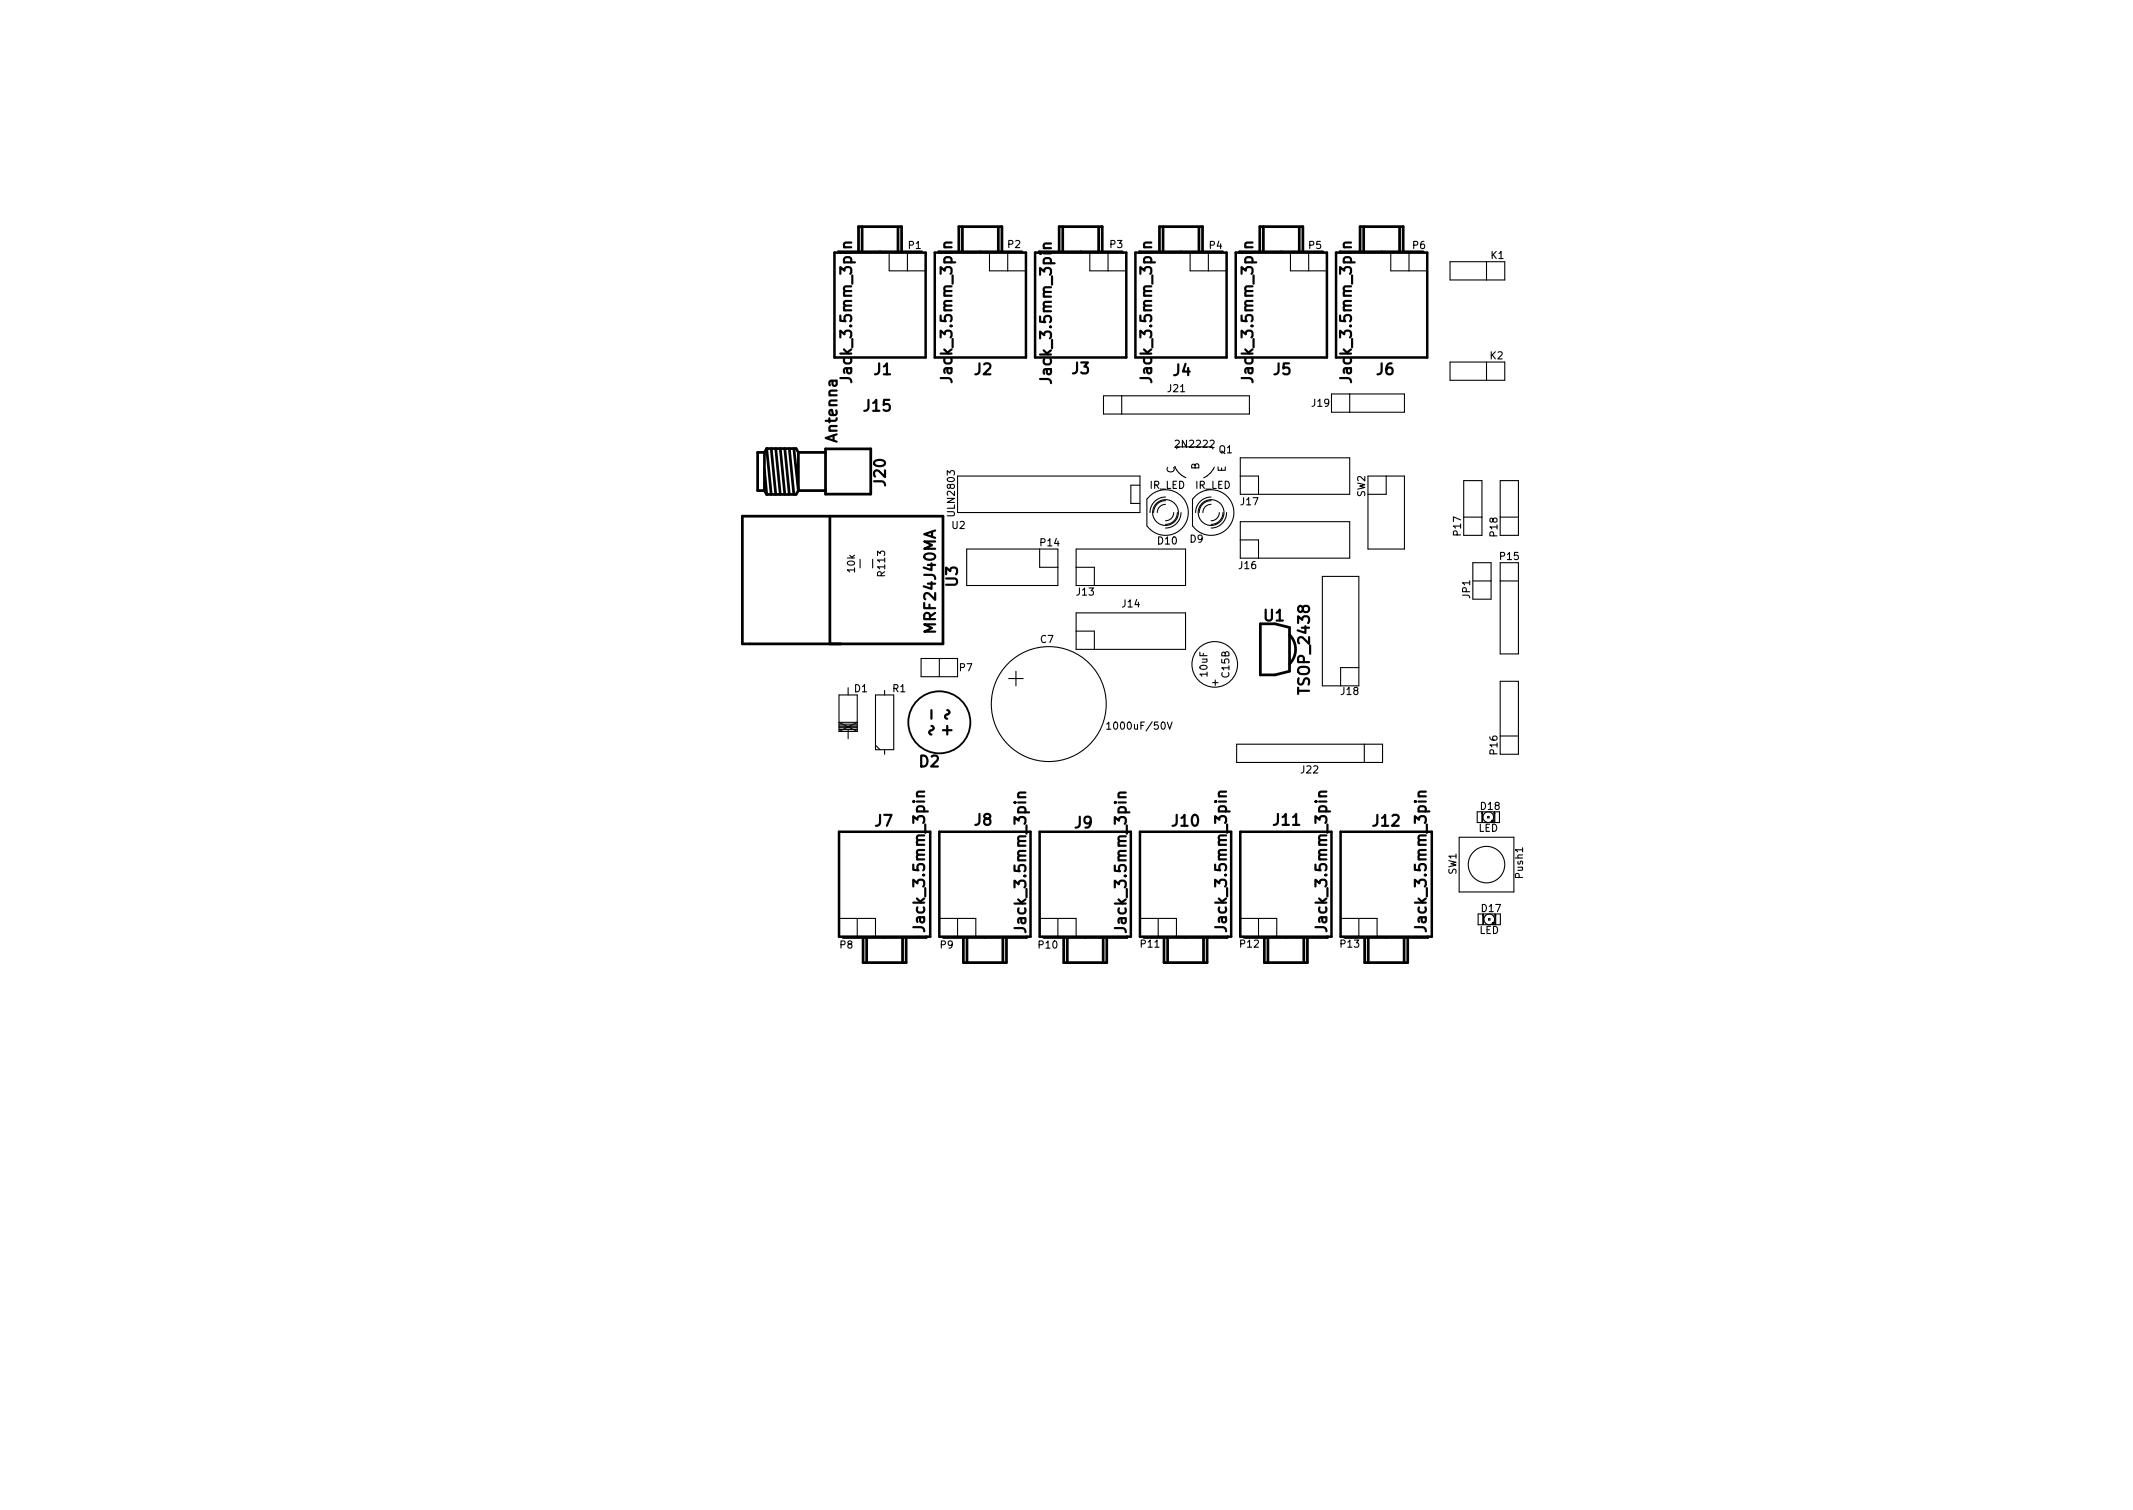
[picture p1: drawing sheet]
<svg xmlns="http://www.w3.org/2000/svg" width="297mm" height="210mm" viewBox="0 0 297 210" stroke-linecap="round" stroke-linejoin="round" font-family="sans-serif">
<defs><g id="words">
<g font-size="2.1">
<text x="118.6" y="52.5" transform="rotate(-90 118.6 52.5)">Jack_3.5mm_3pin</text>
<text x="121.8" y="52.2">J1</text>
<text x="132.6" y="52.5" transform="rotate(-90 132.6 52.5)">Jack_3.5mm_3pin</text>
<text x="135.7" y="52.2">J2</text>
<text x="146.4" y="52.6" transform="rotate(-90 146.4 52.6)">Jack_3.5mm_3pin</text>
<text x="149.3" y="52.1">J3</text>
<text x="160.4" y="52.5" transform="rotate(-90 160.4 52.5)">Jack_3.5mm_3pin</text>
<text x="163.4" y="52.3">J4</text>
<text x="174.5" y="52.5" transform="rotate(-90 174.5 52.5)">Jack_3.5mm_3pin</text>
<text x="177.4" y="52.2">J5</text>
<text x="188.2" y="52.5" transform="rotate(-90 188.2 52.5)">Jack_3.5mm_3pin</text>
<text x="191.7" y="52.2">J6</text>
<text x="120.4" y="57.3">J15</text>
<text x="116.6" y="61.4" transform="rotate(-90 116.6 61.4)">Antenna</text>
<text x="123.3" y="67.6" transform="rotate(-90 123.3 67.6)">J20</text>
<text x="133.3" y="81.6" transform="rotate(-90 133.3 81.6)">U3</text>
<text x="130.3" y="87.9" transform="rotate(-90 130.3 87.9)">MRF24J40MA</text>
<text x="176.1" y="86.5">U1</text>
<text x="182.4" y="96.3" transform="rotate(-90 182.4 96.3)">TSOP_2438</text>
<text x="128.1" y="106.8">D2</text>
<text x="121.9" y="115.1">J7</text>
<text x="135.7" y="114.9">J8</text>
<text x="149.7" y="115.3">J9</text>
<text x="163.3" y="115.1">J10</text>
<text x="177.4" y="114.9">J11</text>
<text x="191.3" y="115.1">J12</text>
<text x="128.8" y="129" transform="rotate(-90 128.8 129)">Jack_3.5mm_3pin</text>
<text x="142.9" y="129.1" transform="rotate(-90 142.9 129.1)">Jack_3.5mm_3pin</text>
<text x="156.8" y="129.1" transform="rotate(-90 156.8 129.1)">Jack_3.5mm_3pin</text>
<text x="170.8" y="129" transform="rotate(-90 170.8 129)">Jack_3.5mm_3pin</text>
<text x="184.8" y="129" transform="rotate(-90 184.8 129)">Jack_3.5mm_3pin</text>
<text x="198.6" y="129" transform="rotate(-90 198.6 129)">Jack_3.5mm_3pin</text>
</g>
<g font-size="1.4">
<text x="126.5" y="34.7">P1</text>
<text x="140.4" y="34.5">P2</text>
<text x="154.6" y="34.5">P3</text>
<text x="168.4" y="34.7">P4</text>
<text x="182.3" y="34.7">P5</text>
<text x="196.8" y="34.7">P6</text>
<text x="207.6" y="36.1">K1</text>
<text x="207.5" y="50">K2</text>
<text x="162.7" y="54.6">J21</text>
<text x="182.7" y="56.6">J19</text>
<text x="163.6" y="65.9" transform="rotate(-90 163.6 65.9)">C</text>
<text x="163.9" y="62.3">2N2222</text>
<text x="167" y="65.4" transform="rotate(-90 167 65.4)">B</text>
<text x="169.8" y="63.1">Q1</text>
<text x="170.7" y="65.7" transform="rotate(-90 170.7 65.7)">E</text>
<text x="133" y="71.7" transform="rotate(-90 133 71.7)">ULN2803</text>
<text x="160.1" y="68.1">IR_LED</text>
<text x="166.4" y="68.1">IR_LED</text>
<text x="172.8" y="70.3">J17</text>
<text x="190.1" y="69.2" transform="rotate(-90 190.1 69.2)">SW2</text>
<text x="132.6" y="73.6">U2</text>
<text x="144.9" y="76.1">P14</text>
<text x="161.3" y="75.8">D10</text>
<text x="165.7" y="75.6">D9</text>
<text x="203.4" y="74.5" transform="rotate(-90 203.4 74.5)">P17</text>
<text x="208.5" y="74.6" transform="rotate(-90 208.5 74.6)">P18</text>
<text x="208.9" y="78">P15</text>
<text x="119.1" y="79.6" transform="rotate(-90 119.1 79.6)">10k</text>
<text x="123.2" y="80.1" transform="rotate(-90 123.2 80.1)">R113</text>
<text x="150" y="82.9">J13</text>
<text x="172.6" y="79.2">J16</text>
<text x="204.7" y="83.3" transform="rotate(-90 204.7 83.3)">JP1</text>
<text x="144.9" y="89.5">C7</text>
<text x="156.3" y="84.6">J14</text>
<text x="133.6" y="93.5">P7</text>
<text x="168.1" y="94.1" transform="rotate(-90 168.1 94.1)">10uF</text>
<text x="169.7" y="95.5" transform="rotate(-90 169.7 95.5)">+</text>
<text x="171.2" y="94.3" transform="rotate(-90 171.2 94.3)">C15B</text>
<text x="119" y="96.4">D1</text>
<text x="124.3" y="96.4">R1</text>
<text x="154.8" y="101.6">1000uF/50V</text>
<text x="186.8" y="96.8">J18</text>
<text x="181.2" y="107.7">J22</text>
<text x="208.5" y="105" transform="rotate(-90 208.5 105)">P16</text>
<text x="206.2" y="112.8">D18</text>
<text x="205.9" y="115.8">LED</text>
<text x="202.8" y="121.8" transform="rotate(-90 202.8 121.8)">SW1</text>
<text x="212.1" y="122.2" transform="rotate(-90 212.1 122.2)">Push1</text>
<text x="158.9" y="131.9">P11</text>
<text x="172.8" y="131.9">P12</text>
<text x="186.7" y="131.9">P13</text>
<text x="206" y="130">LED</text>
<text x="206.4" y="127">D17</text>
<text x="117" y="132.1">P8</text>
<text x="131" y="132.1">P9</text>
<text x="144.7" y="132.1">P10</text>
</g>
</g></defs>
<g fill="none" stroke="#000" stroke-width=".15">
<path d="M123.8 35.2h5.1v2.5h-5.1zM126.4 35.2v2.5M137.8 35.2h5.1v2.5h-5.1zM140.3 35.2v2.5M151.8 35.2h5v2.5h-5zM154.3 35.2v2.5M165.7 35.2h5.1v2.5h-5.1zM168.3 35.2v2.5M179.7 35.2h5.1v2.5h-5.1zM182.2 35.2v2.5M193.7 35.2h5.1v2.5h-5.1zM196.2 35.2v2.5"/>
<path d="M201.9 36.4h7.6v2.6h-7.6zM207 36.4v2.6M153.7 55.1h20.3v2.6h-20.3zM156.2 55.1v2.6M185.4 54.9h10.2v2.5h-10.2zM188 54.9v2.5M201.9 50.4h7.6v2.6h-7.6zM207 50.4v2.6M119.8 77.9v1.2M121.5 77.9v1.2M133.3 66.3h25.4v5.1h-25.4zM134.6 76.4h12.7v5.1h-12.7z"/>
<path d="M144.8 76.4v2.6h2.5M149.9 76.4h15.2v5.1h-15.2zM149.9 79h2.5v2.5M158.7 67.6h-1.2v2.5h1.2M159.7 69.5v3.8M159.8 69.5a3.2 3.2 0 0 1 4.6-.5 3.2 3.2 0 0 1 0 4.7 3.2 3.2 0 0 1-4.6-.4M162.3 70.2a1.14 1.14 0 0 0-1.1 1.2M162.3 69.7a1.65 1.65 0 0 0-1.6 1.7M162.3 69.2a2.16 2.16 0 0 0-2.2 2.2M163.4 71.4a1.14 1.14 0 0 1-1.1 1.1M163.9 65.5a2.86 2.86 0 0 0 1.2 1M164 71.4a1.65 1.65 0 0 1-1.7 1.6"/>
<path d="M164 62.2h4.8M164.5 71.4a2.16 2.16 0 0 1-2.2 2.1M166.1 69.5v3.8M166.1 69.5a3.2 3.2 0 0 1 4.7-.5 3.2 3.2 0 0 1 0 4.7 3.2 3.2 0 0 1-4.7-.4M168.7 70.2a1.14 1.14 0 0 0-1.2 1.2M168.7 69.7a1.65 1.65 0 0 0-1.7 1.7M168.7 69.2a2.16 2.16 0 0 0-2.2 2.2M169.1 65a2.98 2.98 0 0 1-1.5 1.5M169.8 71.4a1.14 1.14 0 0 1-1.1 1.1M170.3 71.4a1.65 1.65 0 0 1-1.6 1.6M170.8 71.4a2.16 2.16 0 0 1-2.1 2.1M172.7 72.6h15.3v5.1h-15.3z"/>
<path d="M172.7 63.7h15.3v5.1h-15.3zM172.7 75.2h2.6v2.5M172.7 66.3h2.6v2.5M190.5 66.3h5.1v10.1h-5.1zM193 66.3v2.5h-2.5M203.8 66.9h2.6v7.6h-2.6zM203.8 72h2.6M205.1 78.4h2.5v5h-2.5zM208.9 78.4h2.6v12.7h-2.6zM208.9 66.9h2.6v7.6h-2.6zM208.9 72h2.6M118.1 95.8v1"/>
<path d="M121.9 96.8h2.6v7.6h-2.6zM123.2 96.1v.7M128.3 91.7h5v2.5h-5zM130.8 91.7v2.5M140.5 94.5h2M141.5 93.5v2M149.9 85.3h15.2v5.1h-15.2zM149.9 87.9h2.5v2.5M184.1 80.3h5.1v15.2h-5.1zM189.2 93h-2.5v2.5M205.1 80.9h2.5M208.9 80.9h2.6"/>
<path d="M208.9 94.9h2.6v10.1h-2.6zM116.8 101.3h2.6M116.8 101.1h2.6M116.8 100.8h2.6M116.8 101.6h2.6M116.8 101.8l2.6-1.2h-2.6l2.6 1.2M116.8 101.2h2.6M116.8 101.8h2.6M116.8 101.8v-5h2.6v5M118.1 101.6v1.3M121.9 103.8l.7 .6M123.2 104.4v.6"/>
<path d="M154.1 100.8l.3-.3v1M154.1 101.5h.6M162.6 100.5l.3 1 .3-1M172.2 103.6h20.3v2.6h-20.3zM190 103.6v2.6M203.2 116.6h7.6v7.6h-7.6zM205.7 113h3.1v1.5h-3.1zM206.4 114.5v-1.2h.1v1.2M207.2 113.7h.2v.2h-.2zM207.9 114.2v.3M208.1 114.5v-1.2h.1v1.2M208.1 114.2h-.4v.3"/>
<path d="M208.9 102.5h2.6M116.8 127.9h5.1v2.5h-5.1zM119.4 127.9v2.5M130.8 127.9h5.1v2.5h-5.1zM133.3 127.9v2.5M144.8 127.9h5.1v2.5h-5.1zM147.3 127.9v2.5M158.7 127.9h5.1v2.5h-5.1zM161.3 127.9v2.5M172.7 127.9h5.1v2.5h-5.1zM175.3 127.9v2.5M186.7 127.9h5.1v2.5h-5.1z"/>
<path d="M189.2 127.9v2.5M205.8 127.3h3.1v1.5h-3.1zM206.5 128.7v-1.2h.1v1.2M207.3 127.9h.2v.2h-.2zM208 128.5v.2M208.2 128.7v-1.2h.1v1.2M208.2 128.5h-.4v.2"/>
<circle cx="162.3" cy="71.4" r="1.8"/>
<circle cx="168.7" cy="71.4" r="1.8"/>
<circle cx="146" cy="98" r="8"/>
<circle cx="169.2" cy="92.5" r="3.2"/>
<circle cx="207.3" cy="113.8" r=".74"/>
<circle cx="207" cy="120.4" r="2.54"/>
<circle cx="207.4" cy="128" r=".74"/>
</g>
<path d="M116.2 35.2h12.7v14.6h-12.7zM130.2 35.2h12.7v14.6h-12.7zM144.1 35.2h12.7v14.6h-12.7zM158.1 35.2h12.7v14.6h-12.7zM172.1 35.2h12.7v14.6h-12.7zM186.1 35.2h12.7v14.6h-12.7zM116.8 115.8h12.7v14.6h-12.7zM130.8 115.8h12.7v14.6h-12.7zM144.8 115.8h12.7v14.6h-12.7zM158.7 115.8h12.7v14.6h-12.7zM172.7 115.8h12.7v14.6h-12.7zM186.7 115.8h12.7v14.6h-12.7z" fill="none" stroke="#000" stroke-width=".35"/>
<g fill="none" stroke="#000" stroke-width=".38">
<path d="M116.8 35.1h11.6M119.6 35.1v-3.5h6v3.5M120.1 31.6v3.5M125.1 31.7v3.4M130.7 35.1h11.6M133.5 35.1v-3.5h6v3.5M134 31.6v3.5M139 31.7v3.4M144.7 35.1h11.6M147.5 35.1v-3.5h6v3.5M148 31.6v3.5M153 31.7v3.4"/>
<path d="M158.7 35.1h11.6M161.5 35.1v-3.5h6v3.5M162 31.6v3.5M167 31.7v3.4M172.6 35.1h11.6M175.4 35.1v-3.5h6v3.5M175.9 31.6v3.5M180.9 31.7v3.4M186.6 35.1h11.6M189.4 35.1v-3.5h6v3.5M189.9 31.6v3.5M194.9 31.7v3.4"/>
<path d="M103.4 71.9h27.9v17.8h-27.9zM106.5 63h-1v5.3h1M106.5 65.4l.3 3.4M106.5 68.3l.3 .5M106.5 63v5.3M106.8 62.5l.6 6.3M106.8 62.5l-.3 .5M106.8 62.5h4.1l.3 .5M107.4 62.5l.6 6.3M108 62.5l.7 6.3M108.7 62.5l.6 6.3M109.3 62.5l.6 6.3"/>
<path d="M109.9 62.5l.7 6.3M110.6 62.5l.6 5.8M111.2 63h3.8M111.2 68.3h3.8M111.2 63v5.3M111.2 68.3l-.3 .5h-4.1M115 62.5h6.3v6.3h-6.3zM115.6 71.9v17.8M175.5 86.9v7.1h2l2.1-.5v-6.1l-2.1-.5M179.6 88.4a2.87 2.87 0 0 1 0 4.1M120.2 130.5v3.5h6v-3.5M120.7 130.5v3.4"/>
<path d="M125.7 130.5v3.5M129 130.4v.1h-11.6M134.2 130.5v3.5h6v-3.5M134.7 130.5v3.4M139.7 130.5v3.5M143 130.4v.1h-11.6M148.1 130.5v3.5h6v-3.5M148.6 130.5v3.4M153.6 130.5v3.5M156.9 130.4v.1h-11.6M162.1 130.5v3.5h6v-3.5M162.6 130.5v3.4"/>
<path d="M167.6 130.5v3.5M170.9 130.4v.1h-11.6M176.1 130.5v3.5h6v-3.5M176.6 130.5v3.4M181.6 130.5v3.5M184.9 130.4v.1h-11.6M190 130.5v3.5h6v-3.5M190.5 130.5v3.4M195.5 130.5v3.5M198.8 130.4v.1h-11.6"/>
</g>
<g fill="none" stroke="#000" stroke-width=".3">
<path d="M117 52.6h1.1a.49 .49 0 0 1 .4 .6M131 52.6h1.1a.49 .49 0 0 1 .4 .6M144.8 52.8h1.1a.49 .49 0 0 1 .5 .6M158.8 52.6h1.1a.49 .49 0 0 1 .4 .6M172.9 52.6h1.1a.49 .49 0 0 1 .4 .6M186.6 52.6h1.1a.49 .49 0 0 1 .4 .6M129.7 98.9v1.2M131.9 98.9l.3 .1v.3l-.1 .1-.4 .1-.1 .3 .1 .2 .2 .1M129.7 101.1l.2 .1 .1 .2-.1 .2-.3 .1-.2 .2 .1 .3 .2 .1M131.3 101.7h1.2M131.9 101.1v1.2M127.2 129.1h1.1a.49 .49 0 0 1 .4 .6"/>
<path d="M141.3 129.2h1.1a.49 .49 0 0 1 .4 .6M155.2 129.2h1.1a.49 .49 0 0 1 .5 .6M169.2 129.1h1.1a.49 .49 0 0 1 .4 .6M183.2 129.1h1.1a.49 .49 0 0 1 .4 .6M197 129.1h1.1a.49 .49 0 0 1 .5 .6"/>
</g>
<circle cx="130.8" cy="100.6" r="4.3" fill="none" stroke="#000" stroke-width=".25"/>
<use href="#words"/>
</svg>
